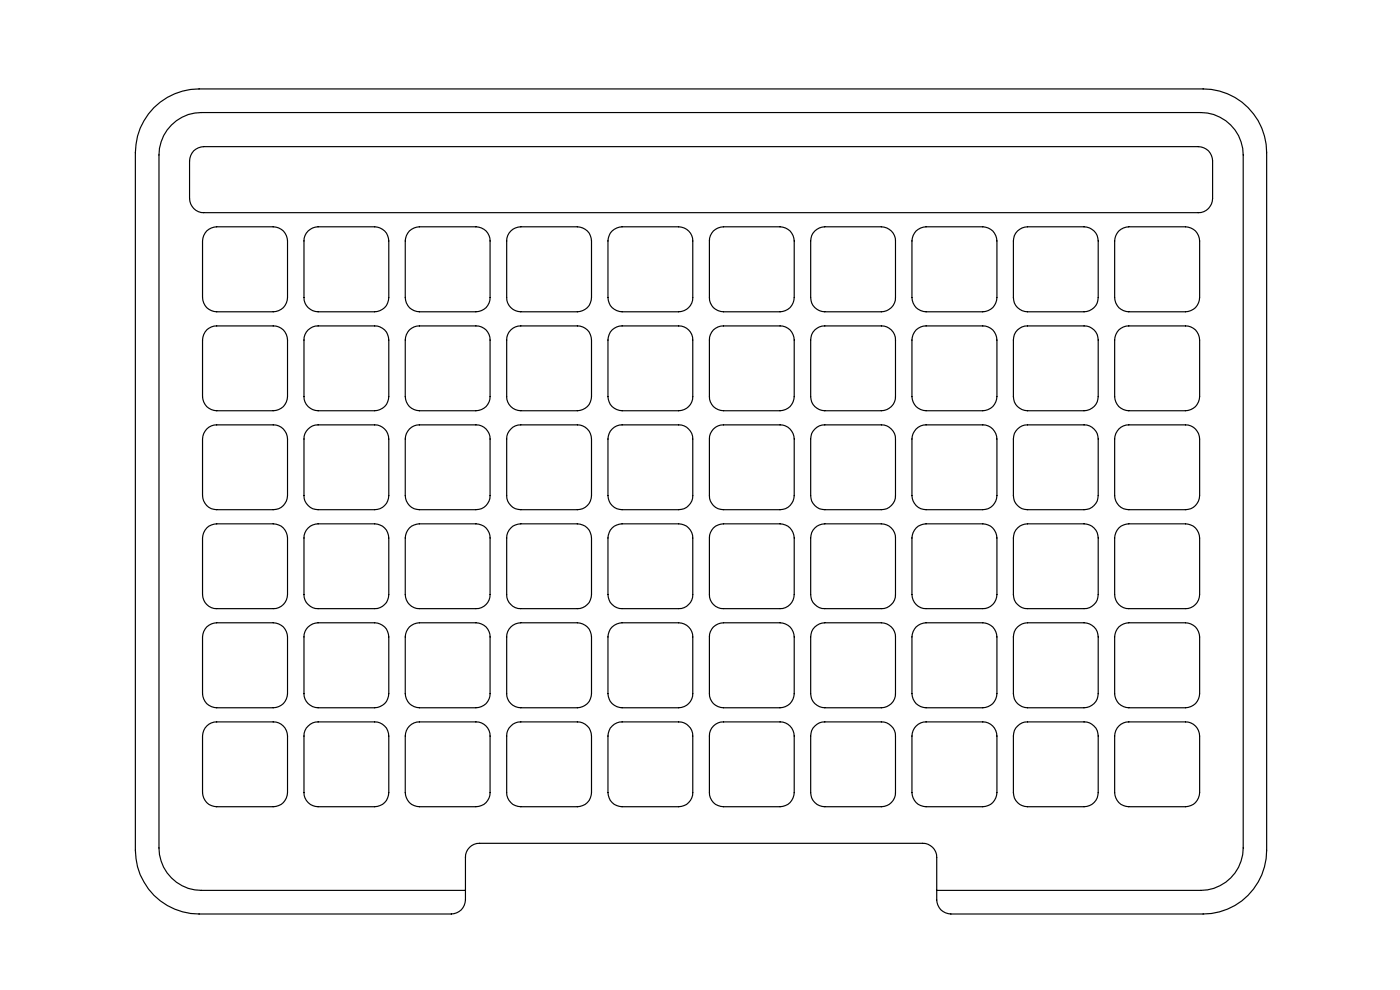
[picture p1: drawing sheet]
<svg xmlns="http://www.w3.org/2000/svg" width="297mm" height="210mm" viewBox="0 0 297 210" stroke-linecap="round" stroke-linejoin="round" font-family="sans-serif">
<g fill="none" stroke="#000" stroke-width=".25">
<path d="M32.7 22.8a13.6 13.6 0 0 1 9.5-3.9h213a13.5 13.5 0 0 1 13.5 13.5v148a13.5 13.5 0 0 1-13.5 13.5h-53.5a3 3 0 0 1-3-3v-9a2.95 2.95 0 0 0-3-3h-94a2.95 2.95 0 0 0-3 3v9a3 3 0 0 1-3 3h-53.5a13.5 13.5 0 0 1-13.5-13.5v-148a13.4 13.4 0 0 1 4-9.6zM41.1 32a3.3 3.3 0 0 1 2.1-.9h211a3 3 0 0 1 3 3v8a3 3 0 0 1-3 3h-211a3 3 0 0 1-3-3v-8a3.3 3.3 0 0 1 .9-2.1zM43.9 49a3.3 3.3 0 0 1 2.1-.9h12a3 3 0 0 1 3 3v12a3 3 0 0 1-3 3h-12a3 3 0 0 1-3-3v-12a3.3 3.3 0 0 1 .9-2.1zM65.4 49a3.1 3.1 0 0 1 2.1-.9h12a3 3 0 0 1 3 3v12a3 3 0 0 1-3 3h-12a3 3 0 0 1-3-3v-12a2.87 2.87 0 0 1 .9-2.1zM86.9 49a3.3 3.3 0 0 1 2.1-.9h12a2.95 2.95 0 0 1 3 3v12a2.95 2.95 0 0 1-3 3h-12a3 3 0 0 1-3-3v-12a3.3 3.3 0 0 1 .9-2.1zM108.4 49a3.1 3.1 0 0 1 2.1-.9h12a3 3 0 0 1 3 3v12a3 3 0 0 1-3 3h-12a3 3 0 0 1-3-3v-12a2.87 2.87 0 0 1 .9-2.1zM129.9 49a3.3 3.3 0 0 1 2.1-.9h12a3 3 0 0 1 3 3v12a3 3 0 0 1-3 3h-12a3 3 0 0 1-3-3v-12a3.3 3.3 0 0 1 .9-2.1zM151.3 49a3.3 3.3 0 0 1 2.2-.9h12a3 3 0 0 1 3 3v12a3 3 0 0 1-3 3h-12a2.95 2.95 0 0 1-3-3v-12a3 3 0 0 1 .8-2.1zM172.9 49a3.1 3.1 0 0 1 2.1-.9h12a3 3 0 0 1 3 3v12a3 3 0 0 1-3 3h-12a3 3 0 0 1-3-3v-12a2.87 2.87 0 0 1 .9-2.1zM194.3 49a3.3 3.3 0 0 1 2.2-.9h12a3 3 0 0 1 3 3v12a3 3 0 0 1-3 3h-12a3 3 0 0 1-3-3v-12a3.3 3.3 0 0 1 .8-2.1zM215.9 49a3.1 3.1 0 0 1 2.1-.9h12a3 3 0 0 1 3 3v12a3 3 0 0 1-3 3h-12a3 3 0 0 1-3-3v-12a2.87 2.87 0 0 1 .9-2.1zM237.3 49a3.3 3.3 0 0 1 2.2-.9h12a3 3 0 0 1 3 3v12a3 3 0 0 1-3 3h-12a3 3 0 0 1-3-3v-12a3.3 3.3 0 0 1 .8-2.1z"/>
<path d="M43.9 70a3 3 0 0 1 2.1-.9h12a2.95 2.95 0 0 1 3 3v12a3 3 0 0 1-3 3h-12a3 3 0 0 1-3-3v-12a3.3 3.3 0 0 1 .9-2.1zM65.4 70a2.87 2.87 0 0 1 2.1-.9h12a2.95 2.95 0 0 1 3 3v12a3 3 0 0 1-3 3h-12a3 3 0 0 1-3-3v-12a2.88 2.88 0 0 1 .9-2.1zM86.9 70a3 3 0 0 1 2.1-.9h12a2.9 2.9 0 0 1 3 3v12a2.95 2.95 0 0 1-3 3h-12a3 3 0 0 1-3-3v-12a3.3 3.3 0 0 1 .9-2.1zM108.4 70a2.87 2.87 0 0 1 2.1-.9h12a2.95 2.95 0 0 1 3 3v12a3 3 0 0 1-3 3h-12a3 3 0 0 1-3-3v-12a2.88 2.88 0 0 1 .9-2.1zM129.9 70a3 3 0 0 1 2.1-.9h12a2.95 2.95 0 0 1 3 3v12a3 3 0 0 1-3 3h-12a3 3 0 0 1-3-3v-12a3.3 3.3 0 0 1 .9-2.1zM151.3 70a3 3 0 0 1 2.2-.9h12a2.95 2.95 0 0 1 3 3v12a3 3 0 0 1-3 3h-12a2.95 2.95 0 0 1-3-3v-12a3 3 0 0 1 .8-2.1zM172.9 70a2.87 2.87 0 0 1 2.1-.9h12a2.95 2.95 0 0 1 3 3v12a3 3 0 0 1-3 3h-12a3 3 0 0 1-3-3v-12a2.88 2.88 0 0 1 .9-2.1zM194.3 70a3 3 0 0 1 2.2-.9h12a2.95 2.95 0 0 1 3 3v12a3 3 0 0 1-3 3h-12a3 3 0 0 1-3-3v-12a3.3 3.3 0 0 1 .8-2.1zM215.9 70a2.87 2.87 0 0 1 2.1-.9h12a2.95 2.95 0 0 1 3 3v12a3 3 0 0 1-3 3h-12a3 3 0 0 1-3-3v-12a2.88 2.88 0 0 1 .9-2.1zM237.3 70a3 3 0 0 1 2.2-.9h12a2.95 2.95 0 0 1 3 3v12a3 3 0 0 1-3 3h-12a3 3 0 0 1-3-3v-12a3.3 3.3 0 0 1 .8-2.1zM43.9 91a2.87 2.87 0 0 1 2.1-.9h12a3 3 0 0 1 3 3v12a3 3 0 0 1-3 3h-12a3 3 0 0 1-3-3v-12a3.1 3.1 0 0 1 .9-2.1zM65.4 91a2.73 2.73 0 0 1 2.1-.9h12a3 3 0 0 1 3 3v12a3 3 0 0 1-3 3h-12a3 3 0 0 1-3-3v-12a2.73 2.73 0 0 1 .9-2.1z"/>
<path d="M86.9 91a2.87 2.87 0 0 1 2.1-.9h12a2.95 2.95 0 0 1 3 3v12a2.95 2.95 0 0 1-3 3h-12a3 3 0 0 1-3-3v-12a3.1 3.1 0 0 1 .9-2.1zM108.4 91a2.73 2.73 0 0 1 2.1-.9h12a3 3 0 0 1 3 3v12a3 3 0 0 1-3 3h-12a3 3 0 0 1-3-3v-12a2.73 2.73 0 0 1 .9-2.1zM129.9 91a2.87 2.87 0 0 1 2.1-.9h12a3 3 0 0 1 3 3v12a3 3 0 0 1-3 3h-12a3 3 0 0 1-3-3v-12a3.1 3.1 0 0 1 .9-2.1zM151.3 91a2.88 2.88 0 0 1 2.2-.9h12a3 3 0 0 1 3 3v12a3 3 0 0 1-3 3h-12a2.95 2.95 0 0 1-3-3v-12a2.87 2.87 0 0 1 .8-2.1zM172.9 91a2.73 2.73 0 0 1 2.1-.9h12a3 3 0 0 1 3 3v12a3 3 0 0 1-3 3h-12a3 3 0 0 1-3-3v-12a2.73 2.73 0 0 1 .9-2.1zM194.3 91a2.87 2.87 0 0 1 2.2-.9h12a3 3 0 0 1 3 3v12a3 3 0 0 1-3 3h-12a3 3 0 0 1-3-3v-12a3.1 3.1 0 0 1 .8-2.1zM215.9 91a2.73 2.73 0 0 1 2.1-.9h12a3 3 0 0 1 3 3v12a3 3 0 0 1-3 3h-12a3 3 0 0 1-3-3v-12a2.73 2.73 0 0 1 .9-2.1zM237.3 91a2.87 2.87 0 0 1 2.2-.9h12a3 3 0 0 1 3 3v12a3 3 0 0 1-3 3h-12a3 3 0 0 1-3-3v-12a3.1 3.1 0 0 1 .8-2.1zM43.9 112a3.3 3.3 0 0 1 2.1-.9h12a3 3 0 0 1 3 3v12a3 3 0 0 1-3 3h-12a3 3 0 0 1-3-3v-12a3.3 3.3 0 0 1 .9-2.1zM65.4 112a3.1 3.1 0 0 1 2.1-.9h12a3 3 0 0 1 3 3v12a3 3 0 0 1-3 3h-12a3 3 0 0 1-3-3v-12a2.87 2.87 0 0 1 .9-2.1zM86.9 112a3.3 3.3 0 0 1 2.1-.9h12a2.95 2.95 0 0 1 3 3v12a2.95 2.95 0 0 1-3 3h-12a3 3 0 0 1-3-3v-12a3.3 3.3 0 0 1 .9-2.1zM108.4 112a3.1 3.1 0 0 1 2.1-.9h12a3 3 0 0 1 3 3v12a3 3 0 0 1-3 3h-12a3 3 0 0 1-3-3v-12a2.87 2.87 0 0 1 .9-2.1z"/>
<path d="M129.9 112a3.3 3.3 0 0 1 2.1-.9h12a3 3 0 0 1 3 3v12a3 3 0 0 1-3 3h-12a3 3 0 0 1-3-3v-12a3.3 3.3 0 0 1 .9-2.1zM151.3 112a3.3 3.3 0 0 1 2.2-.9h12a3 3 0 0 1 3 3v12a3 3 0 0 1-3 3h-12a2.95 2.95 0 0 1-3-3v-12a3 3 0 0 1 .8-2.1zM172.9 112a3.1 3.1 0 0 1 2.1-.9h12a3 3 0 0 1 3 3v12a3 3 0 0 1-3 3h-12a3 3 0 0 1-3-3v-12a2.87 2.87 0 0 1 .9-2.1zM194.3 112a3.3 3.3 0 0 1 2.2-.9h12a3 3 0 0 1 3 3v12a3 3 0 0 1-3 3h-12a3 3 0 0 1-3-3v-12a3.3 3.3 0 0 1 .8-2.1zM215.9 112a3.1 3.1 0 0 1 2.1-.9h12a3 3 0 0 1 3 3v12a3 3 0 0 1-3 3h-12a3 3 0 0 1-3-3v-12a2.87 2.87 0 0 1 .9-2.1zM237.3 112a3.3 3.3 0 0 1 2.2-.9h12a3 3 0 0 1 3 3v12a3 3 0 0 1-3 3h-12a3 3 0 0 1-3-3v-12a3.3 3.3 0 0 1 .8-2.1zM43.9 133a3.3 3.3 0 0 1 2.1-.9h12a3 3 0 0 1 3 3v12a3 3 0 0 1-3 3h-12a3 3 0 0 1-3-3v-12a3.3 3.3 0 0 1 .9-2.1zM65.4 133a3.1 3.1 0 0 1 2.1-.9h12a3 3 0 0 1 3 3v12a3 3 0 0 1-3 3h-12a3 3 0 0 1-3-3v-12a2.87 2.87 0 0 1 .9-2.1zM86.9 133a3.3 3.3 0 0 1 2.1-.9h12a2.95 2.95 0 0 1 3 3v12a2.95 2.95 0 0 1-3 3h-12a3 3 0 0 1-3-3v-12a3.3 3.3 0 0 1 .9-2.1zM108.4 133a3.1 3.1 0 0 1 2.1-.9h12a3 3 0 0 1 3 3v12a3 3 0 0 1-3 3h-12a3 3 0 0 1-3-3v-12a2.87 2.87 0 0 1 .9-2.1zM129.9 133a3.3 3.3 0 0 1 2.1-.9h12a3 3 0 0 1 3 3v12a3 3 0 0 1-3 3h-12a3 3 0 0 1-3-3v-12a3.3 3.3 0 0 1 .9-2.1zM151.3 133a3.3 3.3 0 0 1 2.2-.9h12a3 3 0 0 1 3 3v12a3 3 0 0 1-3 3h-12a2.95 2.95 0 0 1-3-3v-12a3 3 0 0 1 .8-2.1z"/>
<path d="M172.9 133a3.1 3.1 0 0 1 2.1-.9h12a3 3 0 0 1 3 3v12a3 3 0 0 1-3 3h-12a3 3 0 0 1-3-3v-12a2.87 2.87 0 0 1 .9-2.1zM194.3 133a3.3 3.3 0 0 1 2.2-.9h12a3 3 0 0 1 3 3v12a3 3 0 0 1-3 3h-12a3 3 0 0 1-3-3v-12a3.3 3.3 0 0 1 .8-2.1zM215.9 133a3.1 3.1 0 0 1 2.1-.9h12a3 3 0 0 1 3 3v12a3 3 0 0 1-3 3h-12a3 3 0 0 1-3-3v-12a2.87 2.87 0 0 1 .9-2.1zM237.3 133a3.3 3.3 0 0 1 2.2-.9h12a3 3 0 0 1 3 3v12a3 3 0 0 1-3 3h-12a3 3 0 0 1-3-3v-12a3.3 3.3 0 0 1 .8-2.1zM43.9 154a2.87 2.87 0 0 1 2.1-.9h12a3 3 0 0 1 3 3v12a3 3 0 0 1-3 3h-12a3 3 0 0 1-3-3v-12a3.1 3.1 0 0 1 .9-2.1zM65.4 154a2.73 2.73 0 0 1 2.1-.9h12a3 3 0 0 1 3 3v12a3 3 0 0 1-3 3h-12a3 3 0 0 1-3-3v-12a2.73 2.73 0 0 1 .9-2.1zM86.9 154a2.87 2.87 0 0 1 2.1-.9h12a2.95 2.95 0 0 1 3 3v12a2.95 2.95 0 0 1-3 3h-12a3 3 0 0 1-3-3v-12a3.1 3.1 0 0 1 .9-2.1zM108.4 154a2.73 2.73 0 0 1 2.1-.9h12a3 3 0 0 1 3 3v12a3 3 0 0 1-3 3h-12a3 3 0 0 1-3-3v-12a2.73 2.73 0 0 1 .9-2.1zM129.9 154a2.87 2.87 0 0 1 2.1-.9h12a3 3 0 0 1 3 3v12a3 3 0 0 1-3 3h-12a3 3 0 0 1-3-3v-12a3.1 3.1 0 0 1 .9-2.1zM151.3 154a2.88 2.88 0 0 1 2.2-.9h12a3 3 0 0 1 3 3v12a3 3 0 0 1-3 3h-12a2.95 2.95 0 0 1-3-3v-12a2.87 2.87 0 0 1 .8-2.1zM172.9 154a2.73 2.73 0 0 1 2.1-.9h12a3 3 0 0 1 3 3v12a3 3 0 0 1-3 3h-12a3 3 0 0 1-3-3v-12a2.73 2.73 0 0 1 .9-2.1zM194.3 154a2.87 2.87 0 0 1 2.2-.9h12a3 3 0 0 1 3 3v12a3 3 0 0 1-3 3h-12a3 3 0 0 1-3-3v-12a3.1 3.1 0 0 1 .8-2.1z"/>
<path d="M215.9 154a2.73 2.73 0 0 1 2.1-.9h12a3 3 0 0 1 3 3v12a3 3 0 0 1-3 3h-12a3 3 0 0 1-3-3v-12a2.73 2.73 0 0 1 .9-2.1zM237.3 154a2.87 2.87 0 0 1 2.2-.9h12a3 3 0 0 1 3 3v12a3 3 0 0 1-3 3h-12a3 3 0 0 1-3-3v-12a3.1 3.1 0 0 1 .8-2.1zM98.7 188.9h-56a9 9 0 0 1-9-9v-147a9 9 0 0 1 9-9h212a9 9 0 0 1 9 9v147a9 9 0 0 1-9 9h-56"/>
</g>
</svg>
